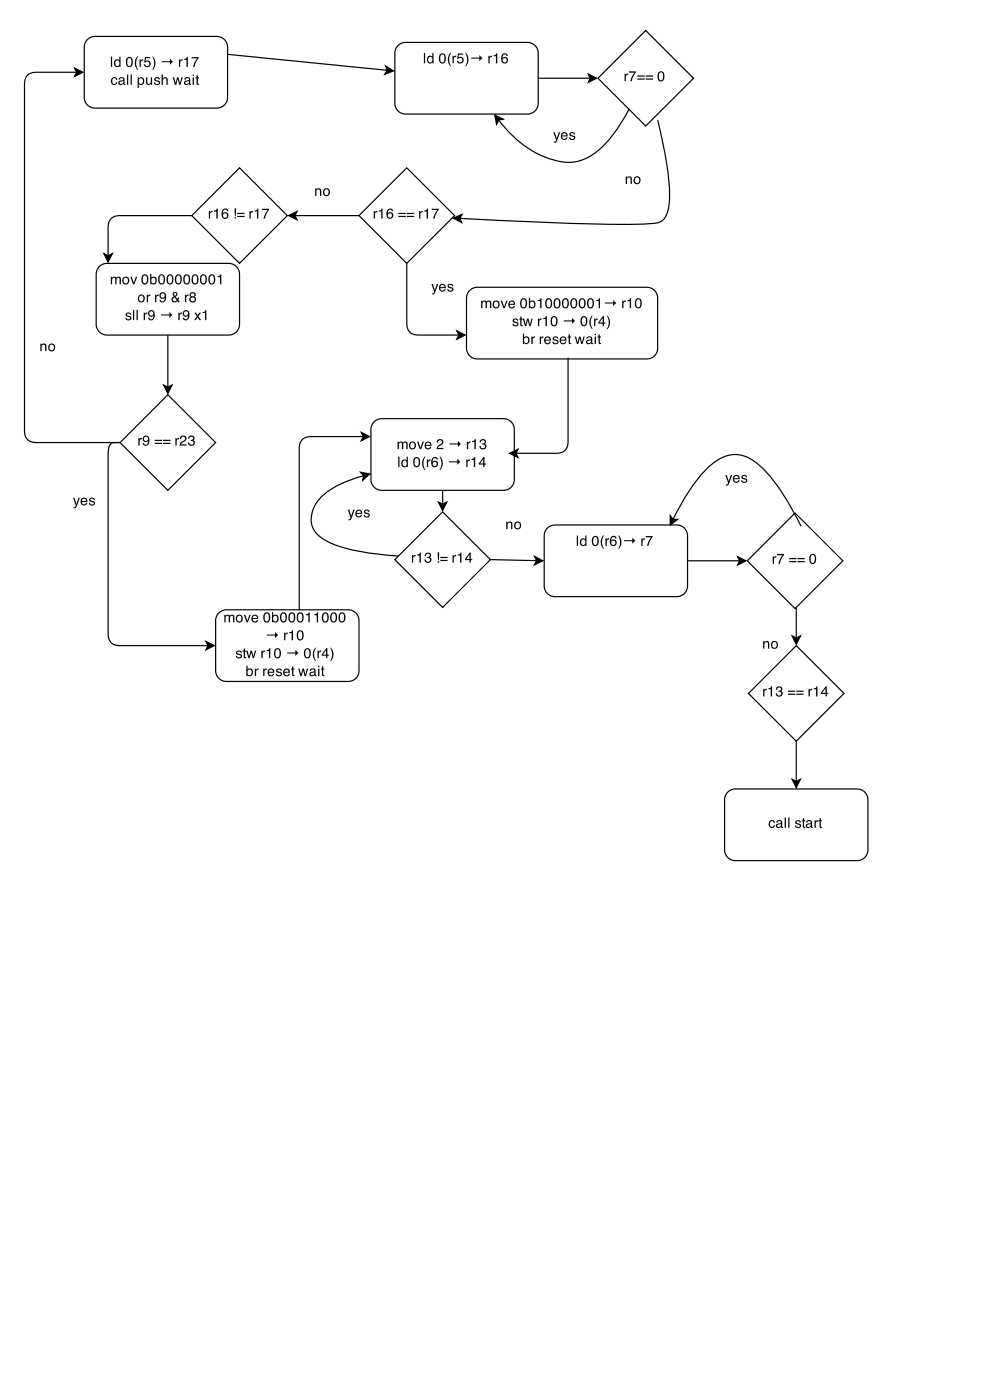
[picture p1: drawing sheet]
<svg xmlns="http://www.w3.org/2000/svg" width="160mm" height="226mm" viewBox="0 0 160 226" stroke-linecap="round" stroke-linejoin="round" font-family="sans-serif">
<path d="M14.1 6.4l.8-.4 .5-.1h19.7a1.74 1.74 0 0 1 1.7 1.7v8.1a1.74 1.74 0 0 1-1.7 1.8h-19.7a1.74 1.74 0 0 1-1.8-1.8v-8.1l.1-.4z" fill="none" stroke="#000" stroke-width=".19"/>
<g fill="#000">
<path d="M17.9 9.2h.2v1.6h-.2zM18.7 9.9a.42 .42 0 0 0-.1 .6 .42 .42 0 0 0 .6 .1l.1-.4a.35 .35 0 0 0-.5-.4zM18.7 9.7l.4-.1 .2 .2v-.6h.2v1.6h-.2v-.1a.53 .53 0 0 1-.7 .1 .53 .53 0 0 1-.2-.7zM20.5 9.4a.58 .58 0 0 1 .8-.1 .58 .58 0 0 1 .2 .7 .59 .59 0 0 1-.3 .7 .59 .59 0 0 1-.7-.1l-.1-.7zM20.8 9.4a.9 .9 0 0 0 .1 1.3 .79 .79 0 0 0 0-1.3zM22.2 9.1h.1a2.03 2.03 0 0 0 0 2.2 1.18 1.18 0 0 1-.5-1.1l.1-.6zM22.6 9.6h.2v.2l.4-.2v.2l-.4 .2v.8h-.2zM23.4 9.2h.9v.2h-.7l-.1 .5a.55 .55 0 0 1 .8 .2 .55 .55 0 0 1-.3 .8 .55 .55 0 0 1-.7-.5h.2a.35 .35 0 0 0 .5 .2 .35 .35 0 0 0 0-.6 .35 .35 0 0 0-.5 .1h-.2zM24.6 9.1a1.19 1.19 0 0 1 .5 1.1l-.1 .7-.2 .4h-.2a2.03 2.03 0 0 0 0-2.2z" fill-rule="evenodd"/>
<path d="M18.1 12.6l.4-.1a.44 .44 0 0 1 .5 .4h-.2l-.1-.2a.43 .43 0 0 0-.6 .4 .43 .43 0 0 0 .5 .5l.2-.3h.2a.57 .57 0 0 1-.8 .4 .57 .57 0 0 1-.2-.9zM19.4 13.3l-.1 .1a.31 .31 0 0 0 .5 .1 .31 .31 0 0 0 .1-.4zM19.3 12.6l.4-.1a.39 .39 0 0 1 .4 .3v.7l.2 .1-.1 .1a.34 .34 0 0 0-.6 0 .37 .37 0 0 1-.5-.2 .37 .37 0 0 1 .4-.5l.4-.1a.28 .28 0 0 0-.2-.3 .28 .28 0 0 0-.3 .3h-.2zM20.5 12.1h.2v1.6h-.2zM21.1 12.1h.2v1.6h-.2zM22.6 12.7a.47 .47 0 0 0-.2 .5 .47 .47 0 0 0 .5 .4 .46 .46 0 0 0 .2-.6 .46 .46 0 0 0-.5-.3zM22.3 12.5h.2v.2a.54 .54 0 0 1 .7-.1 .54 .54 0 0 1 .1 .7 .47 .47 0 0 1-.3 .4 .47 .47 0 0 1-.5-.1v.6h-.2zM23.6 12.5h.2v.9l.3 .2a.39 .39 0 0 0 .3-.5v-.6h.2v1.2h-.2v-.2a.42 .42 0 0 1-.5 .2 .42 .42 0 0 1-.3-.4zM25.1 12.6l.3-.1h.3l.2 .4h-.2a.26 .26 0 0 0-.3-.3 .26 .26 0 0 0-.2 .3 .58 .58 0 0 1 .7 .6 .53 .53 0 0 1-.6 .3 .53 .53 0 0 1-.4-.5h.2a.29 .29 0 0 0 .3 .3 .29 .29 0 0 0 .3-.3h-.1a.58 .58 0 0 1-.6-.6zM26.1 12.1h.2v.6a.43 .43 0 0 1 .5-.2 .43 .43 0 0 1 .3 .4v.8h-.2v-.9l-.2-.1-.3 .2-.1 .8h-.2zM27.9 12.5h.3l.2 1 .2-1h.3l.2 1 .3-1h.2l-.4 1.2h-.2l-.3-.9-.2 .9h-.2zM30 13.3v.1a.31 .31 0 0 0 .4 .1 .31 .31 0 0 0 .1-.4zM30 12.6l.3-.1a.39 .39 0 0 1 .5 .3v.7l.1 .1-.1 .1a.34 .34 0 0 0-.5 0 .37 .37 0 0 1-.5-.2 .37 .37 0 0 1 .3-.5l.5-.1a.28 .28 0 0 0-.3-.3 .28 .28 0 0 0-.3 .3h-.2zM31.2 12.5h.2v1.2h-.2zM31.2 12.1h.2v.2h-.2zM31.8 12.2h.2v.3h.2v.2h-.2v.8l.2 .1v.1h-.3l-.1-.1v-.9h-.2v-.2h.2z" fill-rule="evenodd"/>
<path d="M26.2 9.9h1.3v-.4l.5 .5-.5 .5v-.4h-1.3z" fill-rule="evenodd"/>
<path d="M28.9 9.6h.2v.2l.4-.2v.2l-.3 .2v.8h-.3zM29.8 9.5l.6-.3v1.6h-.2v-1.1h-.4zM31 9.2h1.1l-.6 1.6h-.3l.1-.3 .6-1.1h-.9z" fill-rule="evenodd"/>
</g>
<path d="M64.4 7.4l.7-.5h.5h19.7a1.74 1.74 0 0 1 1.8 1.7v8.1a1.74 1.74 0 0 1-1.8 1.8h-19.7a1.74 1.74 0 0 1-1.7-1.8v-8.1v-.5z" fill="#fff"/>
<path d="M64.4 7.4l.7-.5h.5h19.7a1.74 1.74 0 0 1 1.8 1.7v8.1a1.74 1.74 0 0 1-1.8 1.8h-19.7a1.74 1.74 0 0 1-1.7-1.8v-8.1v-.5z" fill="none" stroke="#000" stroke-width=".19"/>
<g fill="#000">
<path d="M68.6 8.6h.2v1.6h-.2zM69.4 9.3a.42 .42 0 0 0-.1 .6 .42 .42 0 0 0 .5 .1l.1-.4a.35 .35 0 0 0-.4-.4zM69.3 9.1l.4-.1 .2 .2v-.6h.2v1.6h-.2v-.1a.53 .53 0 0 1-.7 .1 .53 .53 0 0 1-.1-.7zM71.2 8.8a.58 .58 0 0 1 .7-.1 .58 .58 0 0 1 .2 .7 .59 .59 0 0 1-.2 .8 .59 .59 0 0 1-.8-.2l-.1-.7zM71.4 8.8a.9 .9 0 0 0 .1 1.3 .79 .79 0 0 0 .1-1.3zM72.8 8.6h.2a2.03 2.03 0 0 0 0 2.1 1.18 1.18 0 0 1-.6-1.1l.1-.6zM73.2 9h.2v.2l.4-.2v.2l-.4 .2v.8h-.2zM74.1 8.6h.8v.2h-.7v.5a.55 .55 0 0 1 .8 .3 .55 .55 0 0 1-.4 .7 .55 .55 0 0 1-.7-.5h.2a.35 .35 0 0 0 .5 .2 .35 .35 0 0 0 .1-.6 .35 .35 0 0 0-.6 .1h-.1zM75.2 8.6a1.19 1.19 0 0 1 .6 1l-.2 .7-.2 .4h-.1a2.03 2.03 0 0 0-.1-2.1z" fill-rule="evenodd"/>
<path d="M76.2 9.3h1.3v-.4l.5 .5-.5 .5v-.4h-1.3z" fill-rule="evenodd"/>
<path d="M79 9h.2v.2l.4-.2v.2l-.4 .2v.8h-.2zM79.8 8.9l.6-.3v1.6h-.2v-1.1h-.4zM81.2 8.8a.49 .49 0 0 1 .6-.2 .49 .49 0 0 1 .3 .4h-.2a.34 .34 0 0 0-.4-.2 .34 .34 0 0 0-.2 .4v.2a.54 .54 0 0 1 .8 .1 .54 .54 0 0 1-.2 .8 .54 .54 0 0 1-.8-.3v-.7zM81.3 9.7a.35 .35 0 0 0 .7 0 .35 .35 0 0 0-.7 0z" fill-rule="evenodd"/>
</g>
<path d="M96.7 12.7l7.7-7.8 7.8 7.8-7.8 7.7z" fill="#fff"/>
<path d="M36.8 8.8l25.8 2.6M62.4 10.7l1.3 .8-1.5 .5 .4-.6zM80 18.6l1.4 .7-.7 .1-.4 .7zM87.1 12.7h8.4M95.1 12l1.4 .7-1.4 .6 .4-.6zM96.7 12.7l7.7-7.8 7.8 7.8-7.8 7.7zM101.7 17.7a19.8 19.8 0 0 1-6.1 7.5 7.2 7.2 0 0 1-6.7 .5 17.2 17.2 0 0 1-8.2-6.3" fill="none" stroke="#000" stroke-width=".19"/>
<g fill="#000">
<path d="M101 11.9h.2v.2l.4-.2v.2l-.3 .2-.1 .8h-.2zM101.7 11.5h1.2l-.7 1.6h-.2v-.3l.6-1h-.9zM103.1 12.2h1.2v.2h-1.2zM103.1 12.7h1.2v.2h-1.2zM104.5 12.2h1.1v.2h-1.1zM104.5 12.7h1.1v.2h-1.1zM106.5 11.7a.58 .58 0 0 1 .8-.1 .58 .58 0 0 1 .2 .7 .59 .59 0 0 1-.3 .8 .59 .59 0 0 1-.7-.2l-.1-.7zM106.8 11.7a.9 .9 0 0 0 .1 1.3 .79 .79 0 0 0 0-1.3z" fill-rule="evenodd"/>
<path d="M89.5 21.4h.2l.3 1 .4-1h.2l-.5 1.3a.4 .4 0 0 1-.5 .4v-.2h.2l.1-.3zM90.9 21.6a.56 .56 0 0 1 .6-.2 .56 .56 0 0 1 .3 .7h-.9a.35 .35 0 0 0 .3 .4 .35 .35 0 0 0 .4-.3h.2a.59 .59 0 0 1-.8 .4 .59 .59 0 0 1-.2-.9zM91 21.6l-.1 .3h.7v-.2a.33 .33 0 0 0-.6-.1zM92.2 21.5l.3-.1h.3l.2 .3h-.2a.26 .26 0 0 0-.2-.2 .26 .26 0 0 0-.3 .3h.1a.58 .58 0 0 1 .6 .6 .53 .53 0 0 1-.5 .2 .53 .53 0 0 1-.4-.4h.2a.29 .29 0 0 0 .3 .3 .29 .29 0 0 0 .2-.3 .58 .58 0 0 1-.7-.6z" fill-rule="evenodd"/>
<path d="M101.2 28.5h.2v.2a.43 .43 0 0 1 .5-.2 .43 .43 0 0 1 .3 .5v.8h-.2v-.8a.3 .3 0 0 0-.4-.3 .3 .3 0 0 0-.2 .4v.7h-.2zM102.8 28.8a.42 .42 0 0 0-.1 .6 .42 .42 0 0 0 .6 .1 .42 .42 0 0 0 .1-.6 .42 .42 0 0 0-.6-.1zM102.6 28.7a.59 .59 0 0 1 .9 .1 .59 .59 0 0 1-.1 .8 .59 .59 0 0 1-.9-.1v-.5z" fill-rule="evenodd"/>
</g>
<path d="M62.4 10.7l1.3 .8-1.5 .5 .4-.6zM80 18.6l1.4 .7-.7 .1-.4 .7zM95.1 12l1.4 .7-1.4 .6 .4-.6z" fill="#000"/>
<path d="M65.8 27.2l7.7 7.7-7.7 7.7-7.7-7.7z" fill="#fff"/>
<path d="M106.4 19.4a47.7 47.7 0 0 1 1.9 13.2 4.1 4.1 0 0 1-1.4 3.3l-.5 .1a87 87 0 0 1-13 .2l-19-.9M65.8 27.2l7.7 7.7-7.7 7.7-7.7-7.7zM73.4 35.3l1.3-.6-.3 .6 .3 .7z" fill="none" stroke="#000" stroke-width=".19"/>
<path d="M60.4 34.2h.2v.2l.4-.3v.2l-.3 .2-.1 .9h-.2zM61.3 34.1l.6-.4v1.7h-.2v-1.2h-.4zM62.7 33.9a.49 .49 0 0 1 .5-.2 .49 .49 0 0 1 .4 .5h-.2a.34 .34 0 0 0-.4-.3 .34 .34 0 0 0-.3 .4v.2a.54 .54 0 0 1 .8 .1 .54 .54 0 0 1-.2 .8 .54 .54 0 0 1-.7-.3l-.1-.6zM62.7 34.9a.35 .35 0 0 0 .7 0 .35 .35 0 0 0-.7 0zM64.5 34.4h1.1v.2h-1.1zM64.5 34.9h1.1v.2h-1.1zM65.8 34.4h1.2v.2h-1.2zM65.8 34.9h1.2v.2h-1.2zM67.8 34.2h.2v.2l.4-.3v.2l-.4 .2v.9h-.2zM68.6 34.1l.6-.4v1.7h-.2v-1.2h-.4zM69.8 33.8h1.2l-.7 1.6h-.2v-.3l.6-1.1h-.9z" fill-rule="evenodd" fill="#000"/>
<path d="M73.4 35.3l1.3-.6-.3 .6 .3 .7z" fill="#000"/>
<path d="M76 47l.7-.5h.5h27.4a1.74 1.74 0 0 1 1.8 1.7v8.1a1.74 1.74 0 0 1-1.8 1.8h-27.4a1.74 1.74 0 0 1-1.7-1.8v-8.1v-.4z" fill="#fff"/>
<path d="M65.8 42.6v9.7a1.71 1.71 0 0 0 1.9 1.9h6.5M73.9 53.5l1.3 .7-1.3 .7 .3-.7zM76 47l.7-.5h.5h27.4a1.74 1.74 0 0 1 1.8 1.7v8.1a1.74 1.74 0 0 1-1.8 1.8h-27.4a1.74 1.74 0 0 1-1.7-1.8v-8.1v-.4z" fill="none" stroke="#000" stroke-width=".19"/>
<g fill="#000">
<path d="M69.8 45.9h.2l.3 1 .4-1h.2l-.5 1.3a.4 .4 0 0 1-.5 .4v-.2h.2l.1-.2zM71.2 46.1a.56 .56 0 0 1 .6-.1 .56 .56 0 0 1 .3 .6h-.9a.35 .35 0 0 0 .3 .4 .35 .35 0 0 0 .4-.2h.2a.59 .59 0 0 1-.9 .3 .59 .59 0 0 1-.1-.9zM71.3 46.2l-.1 .2h.7l-.1-.2a.33 .33 0 0 0-.5 0zM72.5 46l.3-.1 .3 .1 .2 .3h-.2a.26 .26 0 0 0-.3-.2 .26 .26 0 0 0-.2 .2l.1 .1a.58 .58 0 0 1 .6 .6 .53 .53 0 0 1-.5 .2 .53 .53 0 0 1-.5-.4h.2a.29 .29 0 0 0 .3 .2 .29 .29 0 0 0 .3-.2v-.1a.58 .58 0 0 1-.7-.6z" fill-rule="evenodd"/>
<path d="M77.8 48.6h.2v.2a.4 .4 0 0 1 .7 0 .4 .4 0 0 1 .5-.2 .4 .4 0 0 1 .3 .4v.9h-.2l-.1-1-.2-.1-.2 .2-.1 .9h-.2v-1l-.3-.1-.1 .2-.1 .9h-.2zM80 48.9a.42 .42 0 0 0-.1 .6 .42 .42 0 0 0 .6 .1 .42 .42 0 0 0 .1-.6 .42 .42 0 0 0-.6-.1zM79.8 48.8a.59 .59 0 0 1 .9 .1 .59 .59 0 0 1-.1 .8 .59 .59 0 0 1-.9-.1v-.5zM81 48.6h.2l.3 1 .4-1h.2l-.5 1.3h-.2zM82.4 48.8a.56 .56 0 0 1 .6-.1 .56 .56 0 0 1 .3 .6h-.9a.35 .35 0 0 0 .3 .4 .35 .35 0 0 0 .4-.2h.2a.59 .59 0 0 1-.8 .3 .59 .59 0 0 1-.2-.9zM82.5 48.9l-.1 .3h.7l-.1-.3a.33 .33 0 0 0-.5 0zM84.3 48.4a.58 .58 0 0 1 .7 0 .58 .58 0 0 1 .2 .6 .59 .59 0 0 1-.2 .8 .59 .59 0 0 1-.7-.2l-.2-.7zM84.5 48.5a.9 .9 0 0 0 .2 1.2 .79 .79 0 0 0 0-1.3zM85.5 48.2h.2v.6a.53 .53 0 0 1 .7-.1 .53 .53 0 0 1 .2 .7 .48 .48 0 0 1-.3 .5 .48 .48 0 0 1-.6-.2v.2h-.2zM85.8 48.9a.42 .42 0 0 0-.1 .6 .42 .42 0 0 0 .6 .1 .42 .42 0 0 0 .1-.6 .42 .42 0 0 0-.6-.1zM87 48.6l.6-.4v1.7h-.2v-1.2h-.4zM88.4 48.4a.58 .58 0 0 1 .7 0 .58 .58 0 0 1 .2 .6 .59 .59 0 0 1-.2 .8 .59 .59 0 0 1-.8-.2l-.1-.7zM88.6 48.5a.9 .9 0 0 0 .1 1.2 .79 .79 0 0 0 .1-1.3zM89.7 48.4a.58 .58 0 0 1 .7 0 .58 .58 0 0 1 .3 .6 .59 .59 0 0 1-.3 .8 .59 .59 0 0 1-.7-.2l-.2-.7zM90 48.5a.9 .9 0 0 0 .1 1.2 .79 .79 0 0 0 0-1.3zM91.1 48.4a.58 .58 0 0 1 .7 0 .58 .58 0 0 1 .2 .6 .59 .59 0 0 1-.2 .8 .59 .59 0 0 1-.8-.2l-.1-.7zM91.3 48.5a.9 .9 0 0 0 .1 1.2 .79 .79 0 0 0 .1-1.3zM92.4 48.4a.58 .58 0 0 1 .8 0 .58 .58 0 0 1 .2 .6 .59 .59 0 0 1-.3 .8 .59 .59 0 0 1-.7-.2l-.1-.7zM92.7 48.5a.9 .9 0 0 0 .1 1.2 .79 .79 0 0 0 0-1.3zM93.8 48.4a.58 .58 0 0 1 .7 0 .58 .58 0 0 1 .2 .6 .59 .59 0 0 1-.2 .8 .59 .59 0 0 1-.8-.2l-.1-.7zM94 48.5a.9 .9 0 0 0 .2 1.2 .79 .79 0 0 0 0-1.3zM95.1 48.4a.58 .58 0 0 1 .8 0 .58 .58 0 0 1 .2 .6 .59 .59 0 0 1-.3 .8 .59 .59 0 0 1-.7-.2l-.1-.7zM95.4 48.5a.9 .9 0 0 0 .1 1.2 .79 .79 0 0 0 0-1.3zM96.5 48.6l.6-.4v1.7h-.3v-1.2h-.3z" fill-rule="evenodd"/>
<path d="M83 51.6l.4-.1 .3 .1 .1 .3h-.2a.26 .26 0 0 0-.2-.2 .26 .26 0 0 0-.3 .2l.1 .1a.58 .58 0 0 1 .6 .6 .53 .53 0 0 1-.5 .2 .53 .53 0 0 1-.4-.4h.2a.29 .29 0 0 0 .3 .2 .29 .29 0 0 0 .3-.2l-.1-.1a.58 .58 0 0 1-.7-.6zM84.2 51.2h.2v.3h.2v.2h-.2v.8l.2 .1v.2h-.3l-.1-.2v-.9h-.2v-.2h.2zM84.6 51.5h.2l.2 1 .3-1h.2l.2 1 .3-1h.2l-.4 1.3h-.2l-.2-1-.3 1h-.2zM87 51.5h.2v.3l.4-.3v.2l-.4 .2v.9h-.2zM87.9 51.4l.6-.3v1.7h-.3v-1.2h-.3zM89.2 51.3a.58 .58 0 0 1 .8 0 .58 .58 0 0 1 .2 .6 .59 .59 0 0 1-.3 .8 .59 .59 0 0 1-.7-.2l-.1-.7zM89.5 51.4a.9 .9 0 0 0 .1 1.2 .79 .79 0 0 0 0-1.3z" fill-rule="evenodd"/>
<path d="M84.6 54h.2v.6a.53 .53 0 0 1 .7-.1 .53 .53 0 0 1 .1 .7 .48 .48 0 0 1-.3 .5 .48 .48 0 0 1-.5-.2v.2h-.2zM84.9 54.7a.42 .42 0 0 0-.1 .6 .42 .42 0 0 0 .6 .1 .42 .42 0 0 0 0-.6 .42 .42 0 0 0-.5-.1zM86 54.4h.1v.2l.4-.2v.2l-.3 .2v.9h-.2zM87.3 54.4h.2v.2l.4-.2v.2l-.4 .2v.9h-.2zM88.2 54.6a.56 .56 0 0 1 .6-.1 .56 .56 0 0 1 .3 .6h-.9a.35 .35 0 0 0 .3 .4 .35 .35 0 0 0 .4-.2h.2a.59 .59 0 0 1-.9 .3 .59 .59 0 0 1-.1-.9zM88.3 54.7l-.1 .2h.7l-.1-.2a.33 .33 0 0 0-.5 0zM89.5 54.5l.3-.1 .3 .1 .2 .3h-.2a.26 .26 0 0 0-.2-.2 .26 .26 0 0 0-.3 .2l.1 .1a.58 .58 0 0 1 .6 .6 .53 .53 0 0 1-.5 .2 .53 .53 0 0 1-.4-.4h.1a.29 .29 0 0 0 .3 .2 .29 .29 0 0 0 .3-.2v-.1a.58 .58 0 0 1-.7-.6zM90.7 54.6a.56 .56 0 0 1 .7-.1 .56 .56 0 0 1 .2 .6h-.9a.35 .35 0 0 0 .3 .4 .35 .35 0 0 0 .4-.2h.2a.59 .59 0 0 1-.8 .3 .59 .59 0 0 1-.2-.9zM90.8 54.7l-.1 .2h.7v-.2a.33 .33 0 0 0-.6 0zM92 54.1h.2v.3h.2v.2h-.2v.8l.2 .1v.2h-.3l-.1-.2v-.9h-.2v-.2h.2zM93 54.4h.2l.2 1 .3-1h.2l.2 1 .3-1h.2l-.4 1.3h-.2l-.2-1-.3 1h-.2zM95 55.2v.1a.31 .31 0 0 0 .4 .2 .31 .31 0 0 0 .1-.4zM95 54.5l.3-.1a.39 .39 0 0 1 .5 .3v.8h.1l-.1 .2a.34 .34 0 0 0-.5 0 .37 .37 0 0 1-.5-.3 .37 .37 0 0 1 .4-.4l.4-.1a.28 .28 0 0 0-.3-.3 .28 .28 0 0 0-.3 .2h-.2zM96.2 54.4h.2v1.3h-.2zM96.2 54h.2v.2h-.2zM96.8 54.1h.2v.3h.2v.2h-.2v.8l.2 .1v.2h-.3l-.1-.2v-.9h-.2v-.2h.2z" fill-rule="evenodd"/>
<path d="M91.2 51.8h1.3v-.4l.5 .5-.5 .5v-.4h-1.3z" fill-rule="evenodd"/>
<path d="M94.1 51.3a.58 .58 0 0 1 .7 0 .58 .58 0 0 1 .2 .6 .59 .59 0 0 1-.2 .8 .59 .59 0 0 1-.8-.2l-.1-.7zM94.3 51.4a.9 .9 0 0 0 .1 1.2 .79 .79 0 0 0 .1-1.3zM95.7 51.1h.2a2.03 2.03 0 0 0 0 2.1 1.18 1.18 0 0 1-.6-1l.1-.6zM96.1 51.5h.2v.3l.4-.3v.2l-.4 .2v.9h-.2zM97.5 51.4l-.5 .8h.5zM97.5 51.1h.2v1.1h.2v.2h-.2v.4h-.2v-.4h-.7v-.2zM98.1 51.1a1.19 1.19 0 0 1 .6 1l-.2 .8-.2 .3h-.2a2.03 2.03 0 0 0 0-2.1z" fill-rule="evenodd"/>
<path d="M97.9 48.9h1.3v-.4l.5 .5-.5 .5v-.4h-1.3z" fill-rule="evenodd"/>
<path d="M100.6 48.6h.2v.3l.4-.3v.2l-.3 .2-.1 .9h-.2zM101.5 48.6l.6-.4v1.7h-.2v-1.2h-.4zM102.9 48.4a.58 .58 0 0 1 .7 0 .58 .58 0 0 1 .2 .6 .59 .59 0 0 1-.2 .8 .59 .59 0 0 1-.8-.2l-.1-.7zM103.1 48.5a.9 .9 0 0 0 .1 1.2 .79 .79 0 0 0 0-1.3z" fill-rule="evenodd"/>
</g>
<path d="M73.9 53.5l1.3 .7-1.3 .7 .3-.7z" fill="#000"/>
<path d="M38.7 27.2l7.8 7.7-7.8 7.7-7.7-7.7z" fill="#fff"/>
<path d="M38.7 27.2l7.8 7.7-7.8 7.7-7.7-7.7zM46.7 34.9l1.3-.7-.3 .7 .3 .7zM47.7 34.9h10.4" fill="none" stroke="#000" stroke-width=".19"/>
<g fill="#000">
<path d="M33.8 34.2h.2v.2l.4-.3v.2l-.4 .2v.9h-.2zM34.6 34.1l.6-.4v1.7h-.2v-1.2h-.4zM36 33.9a.49 .49 0 0 1 .6-.2 .49 .49 0 0 1 .3 .5h-.2a.34 .34 0 0 0-.4-.3 .34 .34 0 0 0-.2 .4l-.1 .2a.54 .54 0 0 1 .9 .1 .54 .54 0 0 1-.2 .8 .54 .54 0 0 1-.8-.3l-.1-.6zM36.1 34.9a.35 .35 0 0 0 .7 0 .35 .35 0 0 0-.7 0zM37.9 33.7h.3l-.1 1.3h-.1zM37.9 35.1h.3v.3h-.3zM38.4 34.4h1.1v.2h-1.1zM38.4 34.9h1.1v.2h-1.1zM40.3 34.2h.2v.2l.4-.3v.2l-.3 .2v.9h-.3zM41.2 34.1l.6-.4v1.7h-.2v-1.2h-.4zM42.4 33.8h1.1l-.6 1.6h-.3l.1-.3 .6-1.1h-.9z" fill-rule="evenodd"/>
<path d="M51 30.5h.2v.2a.43 .43 0 0 1 .5-.2 .43 .43 0 0 1 .3 .4v.8h-.2v-.8a.3 .3 0 0 0-.4-.2 .3 .3 0 0 0-.2 .4v.6h-.2zM52.5 30.8a.42 .42 0 0 0 0 .6 .42 .42 0 0 0 .6 0 .42 .42 0 0 0 0-.6 .42 .42 0 0 0-.6 0zM52.4 30.6a.59 .59 0 0 1 .8 .1 .59 .59 0 0 1-.1 .8 .59 .59 0 0 1-.8-.1v-.5z" fill-rule="evenodd"/>
</g>
<path d="M46.7 34.9l1.3-.7-.3 .7 .3 .7z" fill="#000"/>
<path d="M60.5 68.2l.8-.4 .4-.1h19.8a1.74 1.74 0 0 1 1.7 1.8v8.1a1.74 1.74 0 0 1-1.7 1.7h-19.8a1.74 1.74 0 0 1-1.7-1.7v-8.1l.1-.5z" fill="#fff"/>
<path d="M60.5 68.2l.8-.4 .4-.1h19.8a1.74 1.74 0 0 1 1.7 1.8v8.1a1.74 1.74 0 0 1-1.7 1.7h-19.8a1.74 1.74 0 0 1-1.7-1.7v-8.1l.1-.5z" fill="none" stroke="#000" stroke-width=".19"/>
<g fill="#000">
<path d="M64.3 71.4h.2v.2a.4 .4 0 0 1 .7 0 .4 .4 0 0 1 .5-.2 .4 .4 0 0 1 .2 .5v.8h-.2v-1l-.2-.1-.3 .2v.9h-.2v-1l-.3-.1-.2 .2v.9h-.2zM66.4 71.7a.42 .42 0 0 0 0 .6 .42 .42 0 0 0 .6 .1 .42 .42 0 0 0 0-.6 .42 .42 0 0 0-.6-.1zM66.3 71.6a.59 .59 0 0 1 .9 .1 .59 .59 0 0 1-.1 .8 .59 .59 0 0 1-.9-.1v-.5zM67.5 71.4h.2l.3 1 .4-1h.2l-.5 1.3h-.2zM68.8 71.6a.56 .56 0 0 1 .7-.1 .56 .56 0 0 1 .3 .6h-.9a.35 .35 0 0 0 .3 .4 .35 .35 0 0 0 .4-.2h.2a.59 .59 0 0 1-.9 .3 .59 .59 0 0 1-.1-.9zM69 71.7l-.1 .3h.7l-.1-.3a.33 .33 0 0 0-.5 0zM70.8 71.1a.53 .53 0 0 1 .9 .2 .53 .53 0 0 1-.4 .7l-.5 .5h.9v.2h-1.1a1.75 1.75 0 0 1 .9-1.1 .33 .33 0 0 0-.3-.4 .33 .33 0 0 0-.3 .4h-.3z" fill-rule="evenodd"/>
<path d="M64.4 73.9h.2v1.7h-.2zM65.2 74.6a.42 .42 0 0 0-.1 .6 .42 .42 0 0 0 .6 .1l.1-.3a.35 .35 0 0 0-.5-.5zM65.1 74.4l.4-.1 .3 .2v-.6h.2v1.7h-.2v-.2a.53 .53 0 0 1-.7 .1 .53 .53 0 0 1-.2-.7zM67 74.1a.58 .58 0 0 1 .7 0 .58 .58 0 0 1 .3 .6 .59 .59 0 0 1-.3 .8 .59 .59 0 0 1-.7-.2l-.2-.7zM67.2 74.2a.9 .9 0 0 0 .2 1.2 .79 .79 0 0 0 0-1.3zM68.7 73.9h.1a2.03 2.03 0 0 0 0 2.1 1.18 1.18 0 0 1-.5-1l.1-.6zM69 74.3h.2v.3l.4-.3v.2l-.3 .2-.1 .9h-.2zM69.9 74.1a.49 .49 0 0 1 .6-.2 .49 .49 0 0 1 .3 .5h-.2a.34 .34 0 0 0-.4-.3 .34 .34 0 0 0-.2 .4v.2a.54 .54 0 0 1 .8 .1 .54 .54 0 0 1-.2 .8 .54 .54 0 0 1-.8-.3v-.6zM70 75.1a.35 .35 0 0 0 .7 0 .35 .35 0 0 0-.7 0zM71.1 73.9a1.19 1.19 0 0 1 .5 1l-.1 .8-.3 .3h-.1a2.03 2.03 0 0 0 0-2.1z" fill-rule="evenodd"/>
<path d="M72.6 74.6h1.4v-.4l.4 .5-.4 .5v-.4h-1.4z" fill-rule="evenodd"/>
<path d="M72.7 71.7h1.4v-.4l.4 .5-.4 .5v-.4h-1.4z" fill-rule="evenodd"/>
<path d="M75.4 74.3h.2v.3l.4-.3v.2l-.4 .2v.9h-.2zM76.3 74.3l.6-.4v1.7h-.3v-1.2h-.3zM78.2 74.2l-.6 .8h.6zM78.2 73.9h.2v1.1h.2v.2h-.2v.4h-.2v-.4h-.7v-.2z" fill-rule="evenodd"/>
<path d="M75.5 71.4h.2v.3l.4-.3v.2l-.4 .2v.9h-.2zM76.4 71.4l.6-.4v1.7h-.3v-1.2h-.3zM77.8 71.1a.47 .47 0 0 1 .6 0 .47 .47 0 0 1 .1 .7h-.1a.53 .53 0 0 1-.1 .9 .53 .53 0 0 1-.8-.5h.3a.33 .33 0 0 0 .4 .3 .33 .33 0 0 0 0-.6h-.2v-.2a.27 .27 0 0 0 .4-.2 .27 .27 0 0 0-.3-.3l-.3 .2v.2h-.2z" fill-rule="evenodd"/>
</g>
<path d="M88.5 85.4l.8-.4 .5-.1h19.7a1.74 1.74 0 0 1 1.7 1.8v8.1a1.74 1.74 0 0 1-1.7 1.7h-19.7a1.74 1.74 0 0 1-1.8-1.7v-8.1l.1-.5z" fill="#fff"/>
<path d="M88.5 85.4l.8-.4 .5-.1h19.7a1.74 1.74 0 0 1 1.7 1.8v8.1a1.74 1.74 0 0 1-1.7 1.7h-19.7a1.74 1.74 0 0 1-1.8-1.7v-8.1l.1-.5z" fill="none" stroke="#000" stroke-width=".19"/>
<g fill="#000">
<path d="M93.3 86.6h.2v1.7h-.2zM94.1 87.4a.42 .42 0 0 0-.1 .6 .42 .42 0 0 0 .6 .1l.1-.4a.35 .35 0 0 0-.5-.4zM94 87.2l.4-.1 .3 .2v-.7h.2v1.7h-.2v-.2a.53 .53 0 0 1-.7 .2 .53 .53 0 0 1-.2-.7zM95.9 86.9a.58 .58 0 0 1 .7-.1 .58 .58 0 0 1 .2 .7 .59 .59 0 0 1-.2 .7 .59 .59 0 0 1-.8-.1l-.1-.7zM96.1 86.9a.9 .9 0 0 0 .2 1.3 .79 .79 0 0 0 0-1.3zM97.6 86.6h.1a2.03 2.03 0 0 0 0 2.2 1.18 1.18 0 0 1-.5-1.1l.1-.6zM97.9 87.1h.2v.2l.4-.2v.2l-.3 .2-.1 .8h-.2zM98.8 86.9a.49 .49 0 0 1 .6-.2 .49 .49 0 0 1 .3 .4h-.2a.34 .34 0 0 0-.4-.2 .34 .34 0 0 0-.2 .4l-.1 .2a.54 .54 0 0 1 .9 0 .54 .54 0 0 1-.2 .8 .54 .54 0 0 1-.8-.3l-.1-.6zM98.9 87.8a.35 .35 0 0 0 .7 0 .35 .35 0 0 0-.7 0zM100 86.6a1.19 1.19 0 0 1 .5 1.1l-.2 .7-.2 .4h-.1a2.03 2.03 0 0 0 0-2.2z" fill-rule="evenodd"/>
<path d="M100.9 87.4h1.4v-.4l.5 .5-.5 .5v-.4h-1.4z" fill-rule="evenodd"/>
<path d="M103.7 87.1h.2v.2l.4-.2v.2l-.3 .2-.1 .8h-.2zM104.4 86.7h1.2l-.7 1.6h-.2v-.3l.6-1.1h-.9z" fill-rule="evenodd"/>
</g>
<path d="M128.6 83l7.7 7.7-7.7 7.8-7.7-7.8z" fill="#fff"/>
<path d="M91.9 57.9v13.5a1.71 1.71 0 0 1-1.9 1.9h-6.5M82.4 73.3l1.4-.6-.3 .6 .3 .7zM111.2 90.7h8.4M119.3 90l1.4 .7-1.4 .7 .3-.7zM128.6 83l7.7 7.7-7.7 7.8-7.7-7.8z" fill="none" stroke="#000" stroke-width=".19"/>
<g fill="#000">
<path d="M125 90h.2v.2l.4-.2v.2l-.4 .2v.8h-.2zM125.7 89.6h1.1l-.7 1.6h-.2l.1-.3 .6-1.1h-.9zM127.6 90.3h1.2v.2h-1.2zM127.6 90.8h1.2v.2h-1.2zM129 90.3h1.2v.2h-1.2zM129 90.8h1.2v.2h-1.2zM131.1 89.8a.58 .58 0 0 1 .7-.1 .58 .58 0 0 1 .2 .7 .59 .59 0 0 1-.2 .7 .59 .59 0 0 1-.8-.1l-.1-.7zM131.3 89.8a.9 .9 0 0 0 .1 1.3 .79 .79 0 0 0 .1-1.3z" fill-rule="evenodd"/>
<path d="M123.4 103.7h.2v.2a.43 .43 0 0 1 .5-.2 .43 .43 0 0 1 .3 .5v.7h-.2v-.7a.3 .3 0 0 0-.3-.3 .3 .3 0 0 0-.3 .4v.6h-.2zM125 104a.42 .42 0 0 0-.1 .6 .42 .42 0 0 0 .6 0 .42 .42 0 0 0 .1-.5 .42 .42 0 0 0-.6-.1zM124.9 103.9a.59 .59 0 0 1 .8 0 .59 .59 0 0 1-.1 .9 .59 .59 0 0 1-.8-.1l-.1-.5z" fill-rule="evenodd"/>
</g>
<path d="M82.4 73.3l1.4-.6-.3 .6 .3 .7zM119.3 90l1.4 .7-1.4 .7 .3-.7z" fill="#000"/>
<path d="M71.6 82.8l7.7 7.7-7.7 7.8-7.7-7.8z" fill="#fff"/>
<path d="M58.3 76.4l1.5 .3-1.1 1 .1-.7zM58.8 77a15.8 15.8 0 0 0-6.7 3.3 4.8 4.8 0 0 0-1.4 5.3 6.1 6.1 0 0 0 3.7 2.6 38.6 38.6 0 0 0 10 1.8M71.6 79.3v2.3M63.9 90.5l7.7-7.7 7.7 7.7-7.7 7.8zM70.9 81.2l.7 .4 .7-.4-.7 1.4zM79.3 90.5l7.5 .2M86.5 90l1.3 .7-1.4 .7 .4-.7zM108.4 83.4l.5 .6h.7l-1.2 .9zM108.9 84a29.9 29.9 0 0 1 5.9-8.7 5.6 5.6 0 0 1 5.6-1.5 11.5 11.5 0 0 1 4.9 4.1 44.5 44.5 0 0 1 4.3 7.2" fill="none" stroke="#000" stroke-width=".19"/>
<g fill="#000">
<path d="M117.3 76.9h.3l.3 .9 .3-.9h.2l-.5 1.3a.4 .4 0 0 1-.5 .3v-.1h.2l.2-.3zM118.7 77a.56 .56 0 0 1 .7-.1 .56 .56 0 0 1 .2 .6h-.8a.35 .35 0 0 0 .2 .4 .35 .35 0 0 0 .4-.2h.2a.59 .59 0 0 1-.8 .3 .59 .59 0 0 1-.2-.9zM118.9 77.1l-.1 .3h.6v-.2a.33 .33 0 0 0-.5-.1zM120 76.9l.4-.1 .3 .1 .1 .3h-.1a.26 .26 0 0 0-.3-.2 .26 .26 0 0 0-.3 .2l.1 .1a.58 .58 0 0 1 .7 .6 .53 .53 0 0 1-.6 .2 .53 .53 0 0 1-.4-.4h.2a.29 .29 0 0 0 .3 .2 .29 .29 0 0 0 .3-.2l-.1-.1a.58 .58 0 0 1-.7-.5z" fill-rule="evenodd"/>
<path d="M56.3 82.5h.2l.3 .9 .3-.9h.3l-.5 1.3a.4 .4 0 0 1-.5 .4v-.2h.2l.1-.3zM57.6 82.6a.56 .56 0 0 1 .7-.1 .56 .56 0 0 1 .3 .6h-.9a.35 .35 0 0 0 .3 .4 .35 .35 0 0 0 .4-.2h.2a.59 .59 0 0 1-.9 .4 .59 .59 0 0 1-.2-1zM57.8 82.7l-.1 .3h.7l-.1-.2a.33 .33 0 0 0-.5-.1zM59 82.5l.3-.1 .3 .1 .2 .3h-.2a.26 .26 0 0 0-.3-.2 .26 .26 0 0 0-.2 .2v.1a.58 .58 0 0 1 .7 .6 .53 .53 0 0 1-.6 .2 .53 .53 0 0 1-.4-.4h.2a.29 .29 0 0 0 .3 .2 .29 .29 0 0 0 .3-.2l-.1-.1a.58 .58 0 0 1-.6-.5z" fill-rule="evenodd"/>
<path d="M66.6 89.8h.2v.2l.4-.2v.2l-.3 .2-.1 .8h-.2zM67.5 89.7l.6-.3v1.6h-.2v-1.1h-.4zM68.9 89.5a.47 .47 0 0 1 .6-.1 .47 .47 0 0 1 .1 .7l-.1 .1a.53 .53 0 0 1-.1 .9 .53 .53 0 0 1-.7-.6h.2a.33 .33 0 0 0 .4 .4 .33 .33 0 0 0 0-.6h-.2v-.2a.27 .27 0 0 0 .4-.2 .27 .27 0 0 0-.3-.3l-.3 .1v.2h-.2zM70.8 89.4h.2v1.2h-.1zM70.8 90.8h.2v.2h-.2zM71.2 90.1h1.2v.2h-1.2zM71.2 90.6h1.2v.2h-1.2zM73.2 89.8h.2v.2l.4-.2v.2l-.4 .2v.8h-.2zM74 89.7l.6-.3v1.6h-.2v-1.1h-.4zM75.9 89.7l-.5 .7h.5zM76 89.4h.1v1h.3v.2h-.3v.4h-.2v-.4h-.7v-.2z" fill-rule="evenodd"/>
<path d="M81.9 84.4h.2v.2a.43 .43 0 0 1 .5-.2 .43 .43 0 0 1 .3 .4v.8h-.2v-.8a.3 .3 0 0 0-.4-.2 .3 .3 0 0 0-.2 .4v.6h-.2zM83.5 84.7a.42 .42 0 0 0-.1 .6 .42 .42 0 0 0 .6 0 .42 .42 0 0 0 0-.6 .42 .42 0 0 0-.5 0zM83.3 84.5a.59 .59 0 0 1 .9 .1 .59 .59 0 0 1-.1 .9 .59 .59 0 0 1-.9-.1v-.6z" fill-rule="evenodd"/>
</g>
<path d="M58.3 76.4l1.5 .3-1.1 1 .1-.7zM70.9 81.2l.7 .4 .7-.4-.7 1.4zM86.5 90l1.3 .7-1.4 .7 .4-.7zM108.4 83.4l.5 .6h.7l-1.2 .9z" fill="#000"/>
<path d="M128.8 104.4l7.7 7.8-7.7 7.7-7.7-7.7z" fill="#fff"/>
<path d="M128.8 98.3v4.9M128.1 102.9l.7 .3 .7-.3-.7 1.3zM128.8 104.4l7.7 7.8-7.7 7.7-7.7-7.7z" fill="none" stroke="#000" stroke-width=".19"/>
<path d="M123.4 111.4h.2v.3l.4-.3v.2l-.3 .2-.1 .9h-.2zM124.3 111.4l.6-.4v1.7h-.2v-1.2h-.4zM125.7 111.1a.47 .47 0 0 1 .7 0 .47 .47 0 0 1 0 .7h-.1a.53 .53 0 0 1-.1 .9 .53 .53 0 0 1-.7-.5h.2a.33 .33 0 0 0 .4 .3 .33 .33 0 0 0 .1-.6h-.3v-.2a.27 .27 0 0 0 .4-.2 .27 .27 0 0 0-.3-.3l-.2 .2-.1 .2h-.2zM127.4 111.7h1.2v.2h-1.2zM127.4 112.2h1.2v.2h-1.2zM128.8 111.7h1.2v.2h-1.2zM128.8 112.2h1.2v.2h-1.2zM130.8 111.4h.2v.3l.4-.3v.2l-.4 .2v.9h-.2zM131.6 111.4l.6-.4v1.7h-.2v-1.2h-.4zM133.5 111.3l-.5 .8h.5zM133.6 111h.1v1.1h.3v.2h-.3v.4h-.2v-.4h-.7v-.2z" fill-rule="evenodd" fill="#000"/>
<path d="M128.1 102.9l.7 .3 .7-.3-.7 1.3z" fill="#000"/>
<path d="M117.7 128.1l.8-.4 .4-.1h19.7a1.74 1.74 0 0 1 1.8 1.8v8.1a1.74 1.74 0 0 1-1.8 1.7h-19.7a1.74 1.74 0 0 1-1.7-1.7v-8.1l.1-.5z" fill="#fff"/>
<path d="M128.8 119.9v6.5M117.7 128.1l.8-.4 .4-.1h19.7a1.74 1.74 0 0 1 1.8 1.8v8.1a1.74 1.74 0 0 1-1.8 1.7h-19.7a1.74 1.74 0 0 1-1.7-1.7v-8.1l.1-.5zM128.1 126.1l.7 .3 .7-.3-.7 1.3z" fill="none" stroke="#000" stroke-width=".19"/>
<path d="M124.5 132.8l.4-.1a.44 .44 0 0 1 .5 .4h-.2l-.1-.2a.43 .43 0 0 0-.6 .4 .43 .43 0 0 0 .5 .5l.2-.3h.2a.57 .57 0 0 1-.9 .4 .57 .57 0 0 1-.1-.9zM125.7 133.5v.1a.31 .31 0 0 0 .4 .1 .31 .31 0 0 0 .2-.4zM125.7 132.8l.3-.1a.39 .39 0 0 1 .5 .3v.7l.2 .1-.2 .1a.34 .34 0 0 0-.5 0 .37 .37 0 0 1-.5-.2 .37 .37 0 0 1 .4-.5l.4-.1a.28 .28 0 0 0-.2-.3 .28 .28 0 0 0-.3 .3h-.2zM126.9 132.3h.2v1.6h-.2zM127.5 132.3h.2v1.6h-.2zM128.7 132.8l.4-.1h.3l.1 .4h-.2a.26 .26 0 0 0-.2-.3 .26 .26 0 0 0-.3 .3h.1a.58 .58 0 0 1 .6 .6 .53 .53 0 0 1-.5 .3 .53 .53 0 0 1-.4-.5h.2a.29 .29 0 0 0 .3 .3 .29 .29 0 0 0 .3-.3h-.1a.58 .58 0 0 1-.7-.6zM129.9 132.4h.2v.3h.2v.2h-.2v.8l.2 .1v.1h-.3l-.1-.1v-.9h-.2v-.2h.2zM130.6 133.5l-.1 .1a.31 .31 0 0 0 .5 .1 .31 .31 0 0 0 .1-.4zM130.5 132.8l.4-.1a.39 .39 0 0 1 .4 .3l.1 .7 .1 .1-.1 .1a.34 .34 0 0 0-.5 0 .37 .37 0 0 1-.6-.2 .37 .37 0 0 1 .4-.5l.4-.1a.28 .28 0 0 0-.2-.3 .28 .28 0 0 0-.3 .3h-.2zM131.8 132.7h.1v.2l.4-.2v.2l-.3 .2v.8h-.2zM132.6 132.4h.2v.3h.2v.2h-.2v.8l.2 .1v.1h-.3l-.1-.1v-.9h-.2v-.2h.2z" fill-rule="evenodd" fill="#000"/>
<path d="M128.1 126.1l.7 .3 .7-.3-.7 1.3z" fill="#000"/>
<path d="M16.1 43.1l.7-.4 .5-.1h19.7a1.74 1.74 0 0 1 1.7 1.7v8.2a1.74 1.74 0 0 1-1.7 1.7h-19.7a1.74 1.74 0 0 1-1.7-1.7v-8.2v-.4z" fill="#fff"/>
<path d="M31 34.9h-11.6a1.71 1.71 0 0 0-1.9 1.9v4.6M16.1 43.1l.7-.4 .5-.1h19.7a1.74 1.74 0 0 1 1.7 1.7v8.2a1.74 1.74 0 0 1-1.7 1.7h-19.7a1.74 1.74 0 0 1-1.7-1.7v-8.2v-.4zM16.8 41l.7 .4 .7-.4-.7 1.4z" fill="none" stroke="#000" stroke-width=".19"/>
<g fill="#000">
<path d="M17.9 44.8h.2v.2a.4 .4 0 0 1 .7-.1 .4 .4 0 0 1 .5-.1 .4 .4 0 0 1 .3 .4v.8h-.3v-1l-.2-.1-.2 .2-.1 .9h-.2v-1h-.3l-.1 .1-.1 .9h-.2zM20.1 45.1a.42 .42 0 0 0-.1 .6 .42 .42 0 0 0 .6 0 .42 .42 0 0 0 .1-.6 .42 .42 0 0 0-.6 0zM19.9 44.9a.59 .59 0 0 1 .9 .1 .59 .59 0 0 1-.1 .8 .59 .59 0 0 1-.9-.1v-.5zM21.1 44.8h.2l.3 1 .4-1h.2l-.5 1.2h-.2zM23.1 44.5a.58 .58 0 0 1 .7 0 .58 .58 0 0 1 .2 .7 .59 .59 0 0 1-.2 .7 .59 .59 0 0 1-.8-.1l-.1-.8zM23.3 44.6a.9 .9 0 0 0 .1 1.2 .79 .79 0 0 0 0-1.2zM24.3 44.3h.2v.6a.53 .53 0 0 1 .7 0 .53 .53 0 0 1 .1 .6 .48 .48 0 0 1-.3 .5 .48 .48 0 0 1-.5-.2v.2h-.2zM24.6 45a.42 .42 0 0 0-.1 .6 .42 .42 0 0 0 .6 .1 .42 .42 0 0 0 .1-.6 .42 .42 0 0 0-.6-.1zM25.8 44.5a.58 .58 0 0 1 .7 0 .58 .58 0 0 1 .2 .7 .59 .59 0 0 1-.2 .7 .59 .59 0 0 1-.8-.1l-.1-.8zM26 44.6a.9 .9 0 0 0 .1 1.2 .79 .79 0 0 0 0-1.2zM27.1 44.5a.58 .58 0 0 1 .7 0 .58 .58 0 0 1 .3 .7 .59 .59 0 0 1-.3 .7 .59 .59 0 0 1-.7-.1l-.2-.8zM27.3 44.6a.9 .9 0 0 0 .2 1.2 .79 .79 0 0 0 0-1.2zM28.5 44.5a.58 .58 0 0 1 .7 0 .58 .58 0 0 1 .2 .7 .59 .59 0 0 1-.2 .7 .59 .59 0 0 1-.8-.1l-.1-.8zM28.7 44.6a.9 .9 0 0 0 .1 1.2 .79 .79 0 0 0 .1-1.2zM29.8 44.5a.58 .58 0 0 1 .7 0 .58 .58 0 0 1 .3 .7 .59 .59 0 0 1-.3 .7 .59 .59 0 0 1-.7-.1l-.2-.8zM30 44.6a.9 .9 0 0 0 .2 1.2 .79 .79 0 0 0 0-1.2zM31.2 44.5a.58 .58 0 0 1 .7 0 .58 .58 0 0 1 .2 .7 .59 .59 0 0 1-.2 .7 .59 .59 0 0 1-.8-.1l-.1-.8zM31.4 44.6a.9 .9 0 0 0 .1 1.2 .79 .79 0 0 0 .1-1.2zM32.5 44.5a.58 .58 0 0 1 .7 0 .58 .58 0 0 1 .3 .7 .59 .59 0 0 1-.3 .7 .59 .59 0 0 1-.7-.1l-.1-.8zM32.8 44.6a.9 .9 0 0 0 .1 1.2 .79 .79 0 0 0 0-1.2zM33.9 44.5a.58 .58 0 0 1 .7 0 .58 .58 0 0 1 .2 .7 .59 .59 0 0 1-.2 .7 .59 .59 0 0 1-.8-.1l-.1-.8zM34.1 44.6a.9 .9 0 0 0 .1 1.2 .79 .79 0 0 0 .1-1.2zM35.2 44.7l.6-.3v1.6h-.2v-1.2h-.4z" fill-rule="evenodd"/>
<path d="M20.4 50.7l.4-.2 .3 .1 .1 .3h-.2a.26 .26 0 0 0-.2-.2 .26 .26 0 0 0-.3 .3h.1a.58 .58 0 0 1 .6 .6 .53 .53 0 0 1-.5 .2 .53 .53 0 0 1-.4-.4h.2a.29 .29 0 0 0 .3 .3 .29 .29 0 0 0 .3-.3l-.1-.1a.58 .58 0 0 1-.7-.5zM21.5 50.1h.2v1.7h-.2zM22.1 50.1h.2v1.7h-.2zM23.2 50.6h.2v.2l.4-.2v.2l-.3 .2v.8h-.3zM24.1 50.3a.63 .63 0 0 1 .8 0 .63 .63 0 0 1 .1 .8 .55 .55 0 0 1-.4 .7 .55 .55 0 0 1-.6-.4h.2a.32 .32 0 0 0 .4 .3 .32 .32 0 0 0 .2-.4v-.3a.52 .52 0 0 1-.7 .1 .52 .52 0 0 1 0-.8zM24.2 50.7a.35 .35 0 0 0 .7 0 .35 .35 0 0 0-.7 0z" fill-rule="evenodd"/>
<path d="M22.6 48a.42 .42 0 0 0-.1 .6 .42 .42 0 0 0 .6 0 .42 .42 0 0 0 .1-.6 .42 .42 0 0 0-.6 0zM22.4 47.8a.59 .59 0 0 1 .9 .1 .59 .59 0 0 1-.1 .8 .59 .59 0 0 1-.8-.1l-.1-.5zM23.7 47.7h.2v.2l.4-.2v.2l-.3 .2-.1 .8h-.2zM25.1 47.7h.2v.2l.4-.2v.2l-.4 .2v.8h-.2zM25.9 47.4a.63 .63 0 0 1 .8 0 .63 .63 0 0 1 .2 .8 .55 .55 0 0 1-.4 .7 .55 .55 0 0 1-.7-.4h.2a.32 .32 0 0 0 .4 .3 .32 .32 0 0 0 .2-.4l.1-.3a.52 .52 0 0 1-.8 .1 .52 .52 0 0 1 0-.8zM26 47.8a.35 .35 0 0 0 .7 0 .35 .35 0 0 0-.7 0zM28.2 47.5h-.1a.21 .21 0 0 0 .2 .3 .21 .21 0 0 0 .2-.2 .21 .21 0 0 0-.2-.2zM28 48.3a.33 .33 0 0 0 .1 .4 .33 .33 0 0 0 .5-.1l-.4-.5zM28 47.3a.4 .4 0 0 1 .7 .1 .4 .4 0 0 1-.3 .6l.3 .4 .1-.3h.2l-.2 .4 .3 .4h-.2l-.2-.2a.52 .52 0 0 1-.8 .1 .52 .52 0 0 1 .2-.8l-.2-.4zM29.9 47.7h.2v.2l.4-.2v.2l-.4 .2v.8h-.2zM30.9 47.7a.27 .27 0 0 0 .5 0 .27 .27 0 0 0-.5 0zM30.8 48.5a.35 .35 0 0 0 .7 0 .35 .35 0 0 0-.7 0zM30.8 47.4a.47 .47 0 0 1 .7-.1 .47 .47 0 0 1 0 .7 .5 .5 0 0 1 .1 .8 .5 .5 0 0 1-.8 0 .5 .5 0 0 1 .1-.8l-.2-.3z" fill-rule="evenodd"/>
<path d="M26.1 50.9h1.3v-.4l.5 .5-.5 .4v-.4h-1.3z" fill-rule="evenodd"/>
<path d="M28.9 50.6h.1v.2l.4-.2v.2l-.3 .2v.8h-.2zM29.7 50.3a.63 .63 0 0 1 .8 0 .63 .63 0 0 1 .1 .8 .55 .55 0 0 1-.4 .7 .55 .55 0 0 1-.6-.4h.2a.32 .32 0 0 0 .4 .3 .32 .32 0 0 0 .2-.4v-.3a.52 .52 0 0 1-.7 .1 .52 .52 0 0 1 0-.8zM29.8 50.7a.35 .35 0 0 0 .7 0 .35 .35 0 0 0-.7 0zM31.4 50.6h.3l.3 .4 .3-.4h.2l-.4 .6 .4 .6h-.2l-.3-.5-.3 .5h-.3l.4-.6zM32.8 50.5l.6-.3v1.6h-.2v-1.2h-.4z" fill-rule="evenodd"/>
</g>
<path d="M16.8 41l.7 .4 .7-.4-.7 1.4z" fill="#000"/>
<path d="M19.4 71.6l7.8-7.7 7.7 7.7-7.7 7.7z" fill="#fff"/>
<path d="M27.2 54.2v8.4M26.5 62.3l.7 .3 .6-.3-.6 1.3zM27.2 63.9l7.7 7.7-7.7 7.7-7.8-7.7z" fill="none" stroke="#000" stroke-width=".19"/>
<path d="M22.4 70.9h.2v.2l.4-.3v.3l-.4 .2v.8h-.2zM23.2 70.6a.63 .63 0 0 1 .8 0 .63 .63 0 0 1 .2 .8 .55 .55 0 0 1-.4 .7 .55 .55 0 0 1-.7-.4h.2a.32 .32 0 0 0 .4 .3 .32 .32 0 0 0 .2-.4l.1-.3a.52 .52 0 0 1-.8 .1 .52 .52 0 0 1 0-.8zM23.3 71a.35 .35 0 0 0 .7 0 .35 .35 0 0 0-.7 0zM25 71.1h1.2v.2h-1.2zM25 71.6h1.2v.2h-1.2zM26.4 71.1h1.2v.2h-1.2zM26.4 71.6h1.2v.2h-1.2zM28.4 70.9h.2v.2l.4-.3v.3l-.4 .2v.8h-.2zM29.3 70.6a.53 .53 0 0 1 .8 .1 .53 .53 0 0 1-.3 .8l-.5 .4h.9v.2h-1.1a1.75 1.75 0 0 1 .8-1 .33 .33 0 0 0-.3-.5 .33 .33 0 0 0-.3 .4h-.2zM30.6 70.6a.47 .47 0 0 1 .7-.1 .47 .47 0 0 1 0 .7 .53 .53 0 0 1-.2 .9 .53 .53 0 0 1-.7-.5h.2a.33 .33 0 0 0 .5 .3 .33 .33 0 0 0 0-.6h-.3l.1-.1a.27 .27 0 0 0 .3-.2 .27 .27 0 0 0-.2-.4l-.3 .2-.1 .2h-.2z" fill-rule="evenodd" fill="#000"/>
<path d="M26.5 62.3l.7 .3 .6-.3-.6 1.3z" fill="#000"/>
<path d="M35.4 99.2l.8-.5 .4-.1h19.7a1.74 1.74 0 0 1 1.8 1.8v8.1a1.74 1.74 0 0 1-1.8 1.7h-19.7a1.74 1.74 0 0 1-1.7-1.7v-8.1v-.5z" fill="#fff"/>
<path d="M12.1 11l1.3 .7-1.3 .7 .3-.7zM12.4 11.7h-6.5a1.71 1.71 0 0 0-1.9 1.9v56.1a1.71 1.71 0 0 0 1.9 1.9h13.5h-.9a1.09 1.09 0 0 0-1 1.2v29.7a1.71 1.71 0 0 0 1.9 1.9h14.2M58.4 70l1.4 .6-1.4 .7 .4-.7zM58.8 70.6h-8.5a1.71 1.71 0 0 0-1.9 2v26M35.4 99.2l.8-.5 .4-.1h19.7a1.74 1.74 0 0 1 1.8 1.8v8.1a1.74 1.74 0 0 1-1.8 1.7h-19.7a1.74 1.74 0 0 1-1.7-1.7v-8.1v-.5zM33.3 103.8l1.4 .6-1.4 .7 .3-.7z" fill="none" stroke="#000" stroke-width=".19"/>
<g fill="#000">
<path d="M6.5 55.6h.2v.2a.43 .43 0 0 1 .5-.2 .43 .43 0 0 1 .3 .4v.8h-.2v-.8a.3 .3 0 0 0-.4-.2 .3 .3 0 0 0-.2 .4v.6h-.2zM8.1 55.9a.42 .42 0 0 0-.1 .6 .42 .42 0 0 0 .6 0 .42 .42 0 0 0 .1-.6 .42 .42 0 0 0-.6 0zM8 55.7a.59 .59 0 0 1 .8 .1 .59 .59 0 0 1-.1 .9 .59 .59 0 0 1-.8-.1l-.1-.6z" fill-rule="evenodd"/>
<path d="M11.8 80.5h.2l.4 1 .3-1h.2l-.5 1.3a.4 .4 0 0 1-.5 .4v-.2h.2l.2-.2zM13.2 80.7a.56 .56 0 0 1 .7-.1 .56 .56 0 0 1 .2 .6h-.9a.35 .35 0 0 0 .3 .4 .35 .35 0 0 0 .4-.2h.2a.59 .59 0 0 1-.8 .3 .59 .59 0 0 1-.2-.9zM13.4 80.8l-.1 .2h.6v-.2a.33 .33 0 0 0-.5 0zM14.5 80.6l.4-.1 .3 .1 .1 .3h-.2a.26 .26 0 0 0-.2-.2 .26 .26 0 0 0-.3 .2l.1 .1a.58 .58 0 0 1 .6 .5 .53 .53 0 0 1-.5 .3 .53 .53 0 0 1-.4-.4h.2a.29 .29 0 0 0 .3 .2 .29 .29 0 0 0 .3-.3h-.1a.58 .58 0 0 1-.7-.6z" fill-rule="evenodd"/>
<path d="M36.3 99.5h.2v.1a.4 .4 0 0 1 .7 0 .4 .4 0 0 1 .4-.1 .4 .4 0 0 1 .3 .4v.8h-.2v-1l-.2-.1-.3 .2v.9h-.2v-1l-.3-.1-.2 .2v.9h-.2zM38.4 99.7a.42 .42 0 0 0 0 .7 .42 .42 0 0 0 .6 0 .42 .42 0 0 0 0-.6 .42 .42 0 0 0-.6-.1zM38.3 99.6a.59 .59 0 0 1 .8 .1 .59 .59 0 0 1-.1 .8 .59 .59 0 0 1-.8-.1v-.5zM39.4 99.5h.3l.3 1 .3-1h.3l-.5 1.2h-.2zM40.8 99.6a.56 .56 0 0 1 .7-.1 .56 .56 0 0 1 .3 .6h-.9a.35 .35 0 0 0 .2 .4 .35 .35 0 0 0 .5-.2h.2a.59 .59 0 0 1-.9 .4 .59 .59 0 0 1-.2-.9zM41 99.7l-.1 .3h.7l-.1-.2a.33 .33 0 0 0-.5-.1zM42.8 99.2a.58 .58 0 0 1 .7 0 .58 .58 0 0 1 .2 .7 .59 .59 0 0 1-.2 .7 .59 .59 0 0 1-.8-.1l-.1-.8zM43 99.3a.9 .9 0 0 0 .1 1.2 .79 .79 0 0 0 .1-1.3zM44 99h.2v.6a.53 .53 0 0 1 .7-.1 .53 .53 0 0 1 .2 .7 .48 .48 0 0 1-.4 .5 .48 .48 0 0 1-.5-.2v.2h-.2zM44.3 99.7a.42 .42 0 0 0-.1 .6 .42 .42 0 0 0 .6 .1 .42 .42 0 0 0 .1-.6 .42 .42 0 0 0-.6-.1zM45.5 99.2a.58 .58 0 0 1 .7 0 .58 .58 0 0 1 .2 .7 .59 .59 0 0 1-.2 .7 .59 .59 0 0 1-.8-.1l-.1-.8zM45.7 99.3a.9 .9 0 0 0 .1 1.2 .79 .79 0 0 0 .1-1.3zM46.8 99.2a.58 .58 0 0 1 .7 0 .58 .58 0 0 1 .3 .7 .59 .59 0 0 1-.3 .7 .59 .59 0 0 1-.7-.1l-.1-.8zM47.1 99.3a.9 .9 0 0 0 .1 1.2 .79 .79 0 0 0 0-1.3zM48.2 99.2a.58 .58 0 0 1 .7 0 .58 .58 0 0 1 .2 .7 .59 .59 0 0 1-.2 .7 .59 .59 0 0 1-.8-.1l-.1-.8zM48.4 99.3a.9 .9 0 0 0 .1 1.2 .79 .79 0 0 0 .1-1.3zM49.5 99.4l.6-.3v1.6h-.2v-1.2h-.4zM50.9 99.4l.5-.3v1.6h-.2v-1.2h-.3zM52.2 99.2a.58 .58 0 0 1 .8 0 .58 .58 0 0 1 .2 .7 .59 .59 0 0 1-.3 .7 .59 .59 0 0 1-.7-.1l-.1-.8zM52.5 99.3a.9 .9 0 0 0 .1 1.2 .79 .79 0 0 0 0-1.3zM53.6 99.2a.58 .58 0 0 1 .7 0 .58 .58 0 0 1 .2 .7 .59 .59 0 0 1-.2 .7 .59 .59 0 0 1-.8-.1l-.1-.8zM53.8 99.3a.9 .9 0 0 0 .2 1.2 .79 .79 0 0 0 0-1.3zM54.9 99.2a.58 .58 0 0 1 .8 0 .58 .58 0 0 1 .2 .7 .59 .59 0 0 1-.3 .7 .59 .59 0 0 1-.7-.1l-.1-.8zM55.2 99.3a.9 .9 0 0 0 .1 1.2 .79 .79 0 0 0 0-1.3z" fill-rule="evenodd"/>
<path d="M38.3 105.3l.3-.1 .3 .1 .2 .3h-.2a.26 .26 0 0 0-.3-.2 .26 .26 0 0 0-.2 .2l.1 .1a.58 .58 0 0 1 .6 .6 .53 .53 0 0 1-.5 .2 .53 .53 0 0 1-.5-.4h.2a.29 .29 0 0 0 .3 .2 .29 .29 0 0 0 .3-.2v-.1a.58 .58 0 0 1-.7-.5zM39.4 104.9h.2v.4h.2v.1h-.2v.8l.2 .1v.2h-.3l-.1-.2v-.9h-.1v-.1h.1zM39.8 105.3h.3l.2 .9 .2-.9h.2l.3 .9 .2-.9h.2l-.3 1.2h-.2l-.3-1-.2 1h-.2zM42.3 105.3h.2v.2l.4-.3v.3l-.4 .2v.8h-.2zM43.1 105.2l.6-.3v1.6h-.2v-1.2h-.4zM44.5 105a.58 .58 0 0 1 .7 0 .58 .58 0 0 1 .2 .7 .59 .59 0 0 1-.2 .7 .59 .59 0 0 1-.8-.1l-.1-.8zM44.7 105.1a.9 .9 0 0 0 .2 1.2 .79 .79 0 0 0 0-1.3z" fill-rule="evenodd"/>
<path d="M39.8 107.7h.2v.6a.53 .53 0 0 1 .7-.1 .53 .53 0 0 1 .2 .7 .48 .48 0 0 1-.3 .5 .48 .48 0 0 1-.6-.2v.2h-.2zM40.1 108.4a.42 .42 0 0 0-.1 .6 .42 .42 0 0 0 .6 .1 .42 .42 0 0 0 .1-.6 .42 .42 0 0 0-.6-.1zM41.2 108.2h.2v.2l.4-.3v.3l-.4 .2v.8h-.2zM42.6 108.2h.2v.2l.4-.3v.3l-.4 .2v.8h-.2zM43.4 108.3a.56 .56 0 0 1 .7-.1 .56 .56 0 0 1 .3 .6h-.9a.35 .35 0 0 0 .2 .4 .35 .35 0 0 0 .5-.2h.2a.59 .59 0 0 1-.9 .4 .59 .59 0 0 1-.2-1zM43.6 108.4l-.1 .3h.7l-.1-.2a.33 .33 0 0 0-.5-.1zM44.8 108.2l.3-.1 .3 .1 .2 .3h-.2a.26 .26 0 0 0-.3-.2 .26 .26 0 0 0-.2 .2v.1a.58 .58 0 0 1 .7 .6 .53 .53 0 0 1-.6 .2 .53 .53 0 0 1-.4-.4h.2a.29 .29 0 0 0 .3 .2 .29 .29 0 0 0 .3-.2l-.1-.1a.58 .58 0 0 1-.6-.5zM45.9 108.3a.56 .56 0 0 1 .7-.1 .56 .56 0 0 1 .3 .6h-.9a.35 .35 0 0 0 .3 .4 .35 .35 0 0 0 .4-.2h.2a.59 .59 0 0 1-.9 .4 .59 .59 0 0 1-.1-1zM46.1 108.4l-.1 .3h.7l-.1-.2a.33 .33 0 0 0-.5-.1zM47.2 107.8h.2v.4h.2v.1h-.2v.8l.2 .1v.2h-.2l-.1-.2-.1-.9h-.1v-.1h.1zM48.2 108.2h.3l.2 .9 .2-.9h.3l.2 .9 .2-.9h.2l-.3 1.2h-.2l-.3-1-.2 1h-.2zM50.3 108.9v.2a.31 .31 0 0 0 .4 .1 .31 .31 0 0 0 .1-.4zM50.3 108.2l.3-.1a.39 .39 0 0 1 .5 .4v.7h.1l-.1 .2a.34 .34 0 0 0-.5 0 .37 .37 0 0 1-.6-.3 .37 .37 0 0 1 .4-.4l.4-.1a.28 .28 0 0 0-.2-.3 .28 .28 0 0 0-.3 .2h-.2zM51.5 108.2h.2v1.2h-.2zM51.5 107.7h.2v.2h-.2zM52.1 107.8h.2v.4h.2v.1h-.2v.8l.2 .1v.2h-.3l-.1-.2v-.9h-.2v-.1h.2z" fill-rule="evenodd"/>
<path d="M43.2 102.7h1.3v-.5l.5 .5-.5 .5v-.4h-1.3z" fill-rule="evenodd"/>
<path d="M46 102.4h.1v.2l.4-.3v.3l-.3 .2v.8h-.2zM46.8 102.3l.6-.3v1.6h-.2v-1.2h-.4zM48.2 102.1a.58 .58 0 0 1 .7 0 .58 .58 0 0 1 .2 .7 .59 .59 0 0 1-.2 .7 .59 .59 0 0 1-.8-.1l-.1-.8zM48.4 102.2a.9 .9 0 0 0 .1 1.2 .79 .79 0 0 0 .1-1.3z" fill-rule="evenodd"/>
<path d="M46.4 105.6h1.4v-.5l.5 .5-.5 .5v-.4h-1.4z" fill-rule="evenodd"/>
<path d="M49.3 105a.58 .58 0 0 1 .8 0 .58 .58 0 0 1 .2 .7 .59 .59 0 0 1-.3 .7 .59 .59 0 0 1-.7-.1l-.1-.8zM49.6 105.1a.9 .9 0 0 0 .1 1.2 .79 .79 0 0 0 0-1.3zM51 104.8h.1a2.03 2.03 0 0 0 0 2.1 1.18 1.18 0 0 1-.5-1l.1-.6zM51.4 105.3h.2v.2l.4-.3v.3l-.4 .2v.8h-.2zM52.7 105.2l-.5 .7h.5zM52.8 104.8h.2v1.1h.2v.2h-.2v.4h-.2v-.4h-.8v-.2zM53.4 104.8a1.19 1.19 0 0 1 .5 1.1l-.1 .7-.2 .3h-.2a2.03 2.03 0 0 0 0-2.1z" fill-rule="evenodd"/>
</g>
<path d="M12.1 11l1.3 .7-1.3 .7 .3-.7zM58.4 70l1.4 .6-1.4 .7 .4-.7zM33.3 103.8l1.4 .6-1.4 .7 .3-.7z" fill="#000"/>
</svg>
